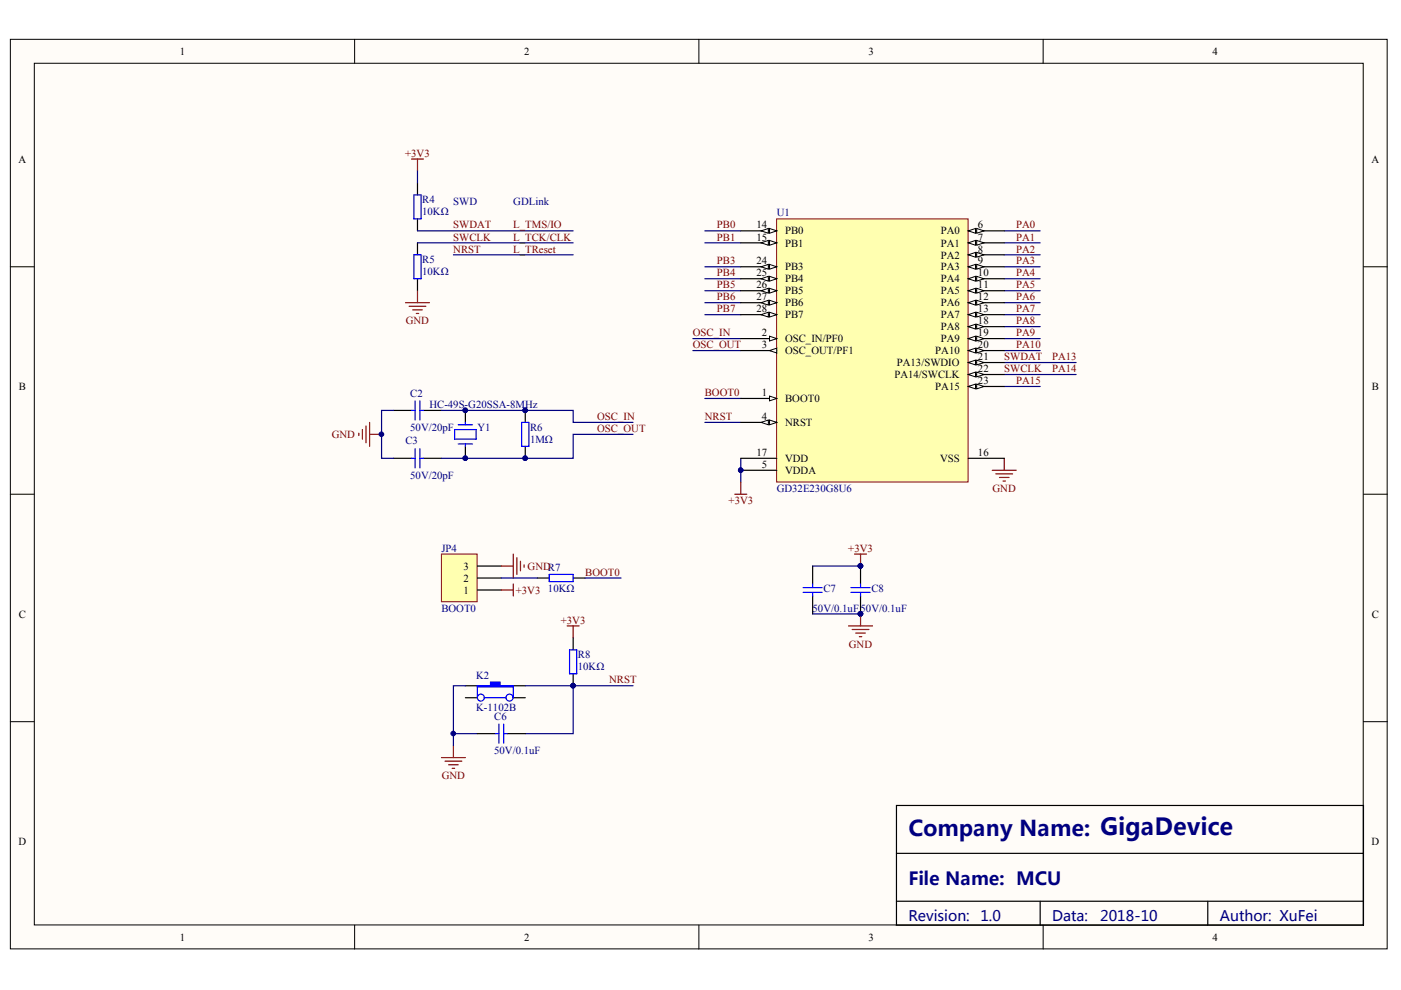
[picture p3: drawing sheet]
<svg xmlns="http://www.w3.org/2000/svg" width="297mm" height="210mm" viewBox="0 0 297 210" stroke-linecap="round" stroke-linejoin="round" font-family="sans-serif">
<defs><g id="words">
<text font-size="4.6" fill="#000080" x="192.6" y="177.2">Company Name: GigaDevice</text>
<text font-size="3.8" fill="#000080" x="192.6" y="187.6">File Name: MCU</text>
<g font-size="3.1" fill="#000080">
<text x="192.6" y="195.4">Revision:</text>
<text x="207.9" y="195.4">1.0</text>
<text x="223.1" y="195.4">Data:</text>
<text x="233.2" y="195.4">2018-10</text>
<text x="258.6" y="195.4">Author: XuFei</text>
</g>
<g font-size="2.3">
<text x="38.1" y="11.6">1</text>
<text x="111.1" y="11.6">2</text>
<text x="184.1" y="11.6">3</text>
<text x="257.1" y="11.6">4</text>
<text x="3.9" y="34.5">A</text>
<text x="290.8" y="34.5">A</text>
<text x="160.4" y="48.4">14</text>
<text x="160.4" y="51">15</text>
<text x="166.5" y="49.7">PB0</text>
<text x="166.5" y="52.3">PB1</text>
<text x="199.4" y="49.7">PA0</text>
<text x="199.4" y="52.3">PA1</text>
<text x="207.3" y="48.4">6</text>
<text x="207.3" y="51">7</text>
<text x="207.3" y="53.5">8</text>
<text x="160.4" y="56.1">24</text>
<text x="160.4" y="58.6">25</text>
<text x="166.5" y="57.3">PB3</text>
<text x="166.5" y="59.9">PB4</text>
<text x="199.4" y="54.8">PA2</text>
<text x="199.4" y="57.3">PA3</text>
<text x="199.4" y="59.9">PA4</text>
<text x="207.3" y="56.1">9</text>
<text x="207.3" y="58.6">10</text>
<text x="160.4" y="61.1">26</text>
<text x="160.4" y="63.7">27</text>
<text x="166.5" y="62.4">PB5</text>
<text x="166.5" y="64.9">PB6</text>
<text x="199.4" y="62.4">PA5</text>
<text x="199.4" y="64.9">PA6</text>
<text x="207.3" y="61.1">11</text>
<text x="207.3" y="63.7">12</text>
<text x="160.4" y="66.2">28</text>
<text x="161.5" y="71.3">2</text>
<text x="166.5" y="67.5">PB7</text>
<text x="199.4" y="67.5">PA7</text>
<text x="199.4" y="70">PA8</text>
<text x="207.3" y="71.3">19</text>
<text x="207.3" y="66.2">13</text>
<text x="207.3" y="68.7">18</text>
<text x="161.5" y="73.8">3</text>
<text x="166.5" y="72.5">OSC_IN/PF0</text>
<text x="166.5" y="75.1">OSC_OUT/PF1</text>
<text x="190.2" y="77.7">PA13/SWDIO</text>
<text x="198.3" y="75.1">PA10</text>
<text x="199.4" y="72.5">PA9</text>
<text x="207.3" y="73.8">20</text>
<text x="207.3" y="76.4">21</text>
<text x="4" y="82.7">B</text>
<text x="161.5" y="84">1</text>
<text x="189.6" y="80.2">PA14/SWCLK</text>
<text x="198.3" y="82.7">PA15</text>
<text x="207.3" y="78.9">22</text>
<text x="207.3" y="81.5">23</text>
<text x="290.9" y="82.7">B</text>
<text x="161.5" y="89.1">4</text>
<text x="166.5" y="85.3">BOOT0</text>
<text x="166.5" y="90.3">NRST</text>
<text x="160.4" y="96.7">17</text>
<text x="161.5" y="99.2">5</text>
<text x="166.5" y="97.9">VDD</text>
<text x="166.5" y="100.5">VDDA</text>
<text x="199.3" y="97.9">VSS</text>
<text x="207.3" y="96.7">16</text>
<text x="98.3" y="125.8">1</text>
<text x="98.3" y="123.3">2</text>
<text x="98.3" y="120.8">3</text>
<text x="4" y="131">C</text>
<text x="290.9" y="131">C</text>
<text x="3.9" y="179.1">D</text>
<text x="290.8" y="179.1">D</text>
<text x="38.1" y="199.5">1</text>
<text x="111.1" y="199.5">2</text>
<text x="184.1" y="199.5">3</text>
<text x="257.1" y="199.5">4</text>
</g>
<g font-size="2.3" fill="#800000">
<text x="85.9" y="33.2">+3V3</text>
<text x="96.1" y="48.4">SWDAT</text>
<text x="96.1" y="51">SWCLK</text>
<text x="96.1" y="53.5">NRST</text>
<text x="108.8" y="48.4">L_TMS/IO</text>
<text x="108.8" y="51">L_TCK/CLK</text>
<text x="108.8" y="53.5">L_TReset</text>
<text x="152" y="51">PB1</text>
<text x="152" y="48.4">PB0</text>
<text x="215.5" y="48.4">PA0</text>
<text x="215.5" y="51">PA1</text>
<text x="215.5" y="53.5">PA2</text>
<text x="152" y="56.1">PB3</text>
<text x="152" y="58.6">PB4</text>
<text x="215.5" y="58.6">PA4</text>
<text x="215.5" y="56.1">PA3</text>
<text x="152" y="61.1">PB5</text>
<text x="152" y="63.7">PB6</text>
<text x="215.5" y="61.1">PA5</text>
<text x="215.5" y="63.7">PA6</text>
<text x="86" y="68.7">GND</text>
<text x="146.9" y="71.3">OSC_IN</text>
<text x="152" y="66.2">PB7</text>
<text x="215.5" y="66.2">PA7</text>
<text x="215.5" y="68.7">PA8</text>
<text x="215.5" y="71.3">PA9</text>
<text x="146.9" y="73.8">OSC_OUT</text>
<text x="212.9" y="76.4">SWDAT</text>
<text x="215.5" y="73.8">PA10</text>
<text x="223.1" y="76.4">PA13</text>
<text x="149.4" y="84">BOOT0</text>
<text x="212.9" y="78.9">SWCLK</text>
<text x="215.5" y="81.5">PA15</text>
<text x="223.1" y="78.9">PA14</text>
<text x="126.6" y="89.1">OSC_IN</text>
<text x="149.4" y="89.1">NRST</text>
<text x="70.3" y="92.9">GND</text>
<text x="126.6" y="91.6">OSC_OUT</text>
<text x="154.5" y="106.8">+3V3</text>
<text x="210.4" y="104.3">GND</text>
<text x="179.8" y="117">+3V3</text>
<text x="109.3" y="125.8">+3V3</text>
<text x="111.9" y="120.8">GNDR7</text>
<text x="124.1" y="122">BOOT0</text>
<text x="118.9" y="132.2">+3V3</text>
<text x="180" y="137.3">GND</text>
<text x="129.1" y="144.9">NRST</text>
<text x="93.7" y="165.2">GND</text>
</g>
<g font-size="2.3" fill="#000080">
<text x="89.5" y="43.1">R4</text>
<text x="89.5" y="45.6">10KΩ</text>
<text x="96.1" y="43.4">SWD</text>
<text x="108.8" y="43.4">GDLink</text>
<text x="164.7" y="45.9">U1</text>
<text x="89.5" y="55.8">R5</text>
<text x="89.5" y="58.4">10KΩ</text>
<text x="87" y="84.2">C2</text>
<text x="91" y="86.5">HC-49S-G20SSA-8MHz</text>
<text x="86" y="94.1">C3</text>
<text x="87" y="91.3">50V/20pF</text>
<text x="101.2" y="91.3">Y1</text>
<text x="112.4" y="91.3">R6</text>
<text x="112.4" y="93.9">1MΩ</text>
<text x="87" y="101.5">50V/20pF</text>
<text x="164.7" y="104.3">GD32E230G8U6</text>
<text x="93.6" y="117">JP4</text>
<text x="116.2" y="125.6">10KΩ</text>
<text x="174.6" y="125.6">C7</text>
<text x="184.7" y="125.6">C8</text>
<text x="93.6" y="129.7">BOOT0</text>
<text x="172.3" y="129.7">50V/0.1uF</text>
<text x="182.5" y="129.7">50V/0.1uF</text>
<text x="101" y="143.9">K2</text>
<text x="122.5" y="139.6">R8</text>
<text x="122.5" y="142.1">10KΩ</text>
<text x="101" y="150.7">K-1102B</text>
<text x="104.8" y="152.8">C6</text>
<text x="104.8" y="159.9">50V/0.1uF</text>
</g>
</g></defs>
<g fill="#fffcf8" stroke="#000" stroke-width=".21">
<path d="M2.2 8.3h291.9v192.9h-291.9z"/>
<path d="M7.3 13.4h281.7v182.7h-281.7z"/>
</g>
<path d="M75.2 8.3v5.1M148.2 8.3v5.1M221.2 8.3v5.1M2.2 56.6h5.1M289.1 56.6h5.1M2.2 104.8h5.1M289.1 104.8h5.1M2.2 153h5.1M289.1 153h5.1M75.2 196.2v5M148.2 196.2v5M221.2 196.2v5" fill="none" stroke="#000" stroke-width=".21"/>
<g fill="none" stroke="#000" stroke-width=".25">
<path d="M83.4 87h3.8M83.4 97.2h3.8M89.8 87h3.8M89.8 97.2h3.8M98.7 87v2.6M98.7 94.6v2.6M113.9 122.6h2.5M121.5 135.2v2.6M121.5 122.6h2.6M98.7 145.4h2.5M98.7 147.9h2.5M101.2 155.6h3.8"/>
<path d="M107.6 155.6h3.8M108.8 145.4h2.6M108.8 147.9h2.6M121.5 142.9v2.5M190.1 170.8h99v25.4h-99zM190.1 180.9h99M190.1 191.1h99M220.5 191.1v5.1M256.1 191.1v5.1"/>
</g>
<g fill="none" stroke="#000080" stroke-width=".25">
<path d="M149.4 48.9h7.7M149.4 51.5h7.7M212.9 48.9h7.6M212.9 51.5h7.6M212.9 54h7.6M212.9 56.6h7.6M212.9 59.1h7.6M149.4 61.6h7.7M149.4 64.2h7.7M149.4 66.7h7.7M212.9 61.6h7.6M212.9 64.2h7.6"/>
<path d="M212.9 66.7h7.6M212.9 71.8h7.6M212.9 74.3h7.6M83.4 87h-2.5v10.2h2.5M149.4 84.5h7.7M149.4 89.6h7.7M96.1 155.6h5.1M98.7 145.4h-2.6v12.7M111.4 145.4h22.8M121.5 145.4v10.2h-10.1"/>
</g>
<g fill="none" stroke="#00f" stroke-width=".25">
<path d="M87.2 87h.8M87.2 97.2h.8M88 85v4.1M88 95.1v4.1M89 87h.8M89 85v4.1M89 95.1v4.1M89 97.2h.8M96.4 91.1h4.6v2h-4.6zM97.1 90.1h3.1M97.1 94.1h3.1M98.7 89.6v.5"/>
<path d="M98.7 94.1v.5M116.4 121.8h5.1v1.5h-5.1zM120.8 137.8h1.5v5.1h-1.5zM101.2 145.4v2.5M102.7 147.9h4.6M105 155.6h.8M105.8 153.5v4.1M106.8 155.6h.8M106.8 153.5v4.1M108.8 145.4v2.5"/>
<circle cx="101.9" cy="147.9" r=".74"/>
<circle cx="108" cy="147.9" r=".74"/>
</g>
<g fill="#000080" stroke="#000080" stroke-width=".21">
<circle cx="98.6" cy="97.1" r=".48"/>
<circle cx="98.6" cy="87" r=".48"/>
<circle cx="80.9" cy="92.1" r=".49"/>
<circle cx="96.1" cy="155.5" r=".49"/>
<circle cx="121.5" cy="145.4" r=".48"/>
</g>
<path d="M76.1 91.8v.6M76.8 91.1v2M77.6 90.3v3.6M78.4 89.6v5M78.4 92.1h2.5M120.3 132.7h2.5M121.5 132.7v2.5M96.1 158.1v2.5M93.6 160.6h5.1M94.4 161.4h3.5M95.1 162.1h2M95.9 162.9h.5" fill="none" stroke="#800000" stroke-width=".25"/>
<path d="M101.2 145.4h2.8v-.8h2v.8h2.8v.3h-7.6z" fill-rule="evenodd" fill="#00f" stroke="#00f" stroke-width=".25"/>
<path d="M93.6 117.5h7.6v10.1h-7.6z" fill="#ffffb0" stroke="#800000" stroke-width=".21"/>
<g fill="none" stroke="#000" stroke-width=".25">
<path d="M88.5 38.8v2.5M88.5 46.4v2.5M88.5 51.5v2.5M88.5 59.1v2.5M111.4 87v2.6M111.4 94.6v2.6M101.2 125.1h5.1M101.2 122.6h5.1M101.2 120h5.1M172.3 120v3.8M172.3 126.4v3.8M182.5 120v3.8"/>
<path d="M182.5 126.4v3.8"/>
</g>
<g fill="none" stroke="#800000" stroke-width=".25">
<path d="M87.2 33.7h2.6M88.5 33.7v2.6M86 64.2h5.1M86.7 64.9h3.6M87.5 65.7h2M88.3 66.5h.5M88.5 61.6v2.6M210.4 99.7h5.1M212.9 97.2v2.5M108.8 117.5v5.1M109.6 118.2v3.6M110.3 119v2"/>
<path d="M111.1 119.8v.5M155.8 104.8h2.5M157.1 102.2v2.6M181.2 117.5h2.5M182.5 117.5v2.5M211.1 100.5h3.6M211.9 101.2h2M212.7 102h.5M106.3 120h2.5M106.3 125.1h2.5M108.8 123.8v2.6M179.9 132.7h5.1"/>
<path d="M180.7 133.5h3.5M181.4 134.2h2.1M182.2 135h.5M182.5 130.2v2.5"/>
</g>
<g fill="none" stroke="#000080" stroke-width=".25">
<path d="M88.5 36.3v2.5M88.5 48.9h33M88.5 51.5h33M96.1 54h25.4M149.4 56.6h7.7M149.4 59.1h7.7M146.9 71.8h10.2M146.9 74.3h10.2M212.9 79.4h15.2M212.9 76.9h15.2M212.9 69.3h7.6M93.6 87h27.9v2.6h12.7"/>
<path d="M134.2 92.1h-12.7v5.1h-27.9M157.1 97.2v5M212.9 81.9h7.6M106.3 122.6h7.6M124.1 122.6h7.6M172.3 130.2h10.2M172.3 120h10.2"/>
</g>
<path d="M87.8 54h1.5v5.1h-1.5zM87.8 41.3h1.5v5.1h-1.5zM110.6 89.6h1.5v5h-1.5zM170.3 124.6h4M170.3 125.6h4M172.3 123.8v.8M172.3 125.6v.8M180.4 124.6h4.1M180.4 125.6h4.1M182.5 123.8v.8M182.5 125.6v.8" fill="none" stroke="#00f" stroke-width=".25"/>
<g fill="#000080" stroke="#000080" stroke-width=".21">
<circle cx="182.4" cy="130.1" r=".48"/>
<circle cx="182.4" cy="120" r=".48"/>
<circle cx="111.3" cy="97.1" r=".48"/>
<circle cx="111.3" cy="87" r=".48"/>
</g>
<path d="M164.7 46.4h40.5v55.8h-40.5z" fill="#ffffb0" stroke="#800000" stroke-width=".21"/>
<path d="M157.1 84.5h7.6" fill="none" stroke="#000" stroke-width=".25"/>
<path d="M163.2 84l1.5 .5-1.5 .5z" fill="#fffcf8" stroke="#000" stroke-width=".21"/>
<path d="M157.1 89.6h7.6" fill="none" stroke="#000" stroke-width=".25"/>
<g fill="#fffcf8" stroke="#000" stroke-width=".21">
<path d="M163.2 89.1l1.5 .5-1.5 .5z"/>
<path d="M161.4 89.6l1.5-.5v1z"/>
</g>
<path d="M157.1 71.8h7.6" fill="none" stroke="#000" stroke-width=".25"/>
<path d="M163.2 71.3l1.5 .5-1.5 .5z" fill="#fffcf8" stroke="#000" stroke-width=".21"/>
<path d="M157.1 74.3h7.6" fill="none" stroke="#000" stroke-width=".25"/>
<path d="M163.2 74.3l1.5-.5v1z" fill="#fffcf8" stroke="#000" stroke-width=".21"/>
<path d="M205.3 48.9h7.6" fill="none" stroke="#000" stroke-width=".25"/>
<g fill="#fffcf8" stroke="#000" stroke-width=".21">
<path d="M205.3 48.9l1.5-.5v1.1z"/>
<path d="M207.1 48.4l1.5 .5-1.5 .6z"/>
</g>
<path d="M205.3 51.5h7.6" fill="none" stroke="#000" stroke-width=".25"/>
<g fill="#fffcf8" stroke="#000" stroke-width=".21">
<path d="M205.3 51.5l1.5-.5v1z"/>
<path d="M207.1 51l1.5 .5-1.5 .5z"/>
</g>
<path d="M205.3 74.3h7.6" fill="none" stroke="#000" stroke-width=".25"/>
<g fill="#fffcf8" stroke="#000" stroke-width=".21">
<path d="M205.3 74.3l1.5-.5v1z"/>
<path d="M207.1 73.8l1.5 .5-1.5 .5z"/>
</g>
<path d="M205.3 71.8h7.6" fill="none" stroke="#000" stroke-width=".25"/>
<g fill="#fffcf8" stroke="#000" stroke-width=".21">
<path d="M205.3 71.8l1.5-.5v1z"/>
<path d="M207.1 71.3l1.5 .5-1.5 .5z"/>
</g>
<path d="M205.3 76.9h7.6" fill="none" stroke="#000" stroke-width=".25"/>
<g fill="#fffcf8" stroke="#000" stroke-width=".21">
<path d="M205.3 76.9l1.5-.5v1z"/>
<path d="M207.1 76.4l1.5 .5-1.5 .5z"/>
</g>
<path d="M205.3 79.4h7.6" fill="none" stroke="#000" stroke-width=".25"/>
<g fill="#fffcf8" stroke="#000" stroke-width=".21">
<path d="M205.3 79.4l1.5-.5v1z"/>
<path d="M207.1 78.9l1.5 .5-1.5 .5z"/>
</g>
<path d="M205.3 81.9h7.6" fill="none" stroke="#000" stroke-width=".25"/>
<g fill="#fffcf8" stroke="#000" stroke-width=".21">
<path d="M205.3 81.9l1.5-.5v1.1z"/>
<path d="M207.1 81.4l1.5 .5-1.5 .6z"/>
</g>
<path d="M205.3 54h7.6" fill="none" stroke="#000" stroke-width=".25"/>
<g fill="#fffcf8" stroke="#000" stroke-width=".21">
<path d="M205.3 54l1.5-.5v1z"/>
<path d="M207.1 53.5l1.5 .5-1.5 .5z"/>
</g>
<path d="M205.3 56.6h7.6" fill="none" stroke="#000" stroke-width=".25"/>
<g fill="#fffcf8" stroke="#000" stroke-width=".21">
<path d="M205.3 56.6l1.5-.5v1z"/>
<path d="M207.1 56.1l1.5 .5-1.5 .5z"/>
</g>
<path d="M205.3 59.1h7.6" fill="none" stroke="#000" stroke-width=".25"/>
<g fill="#fffcf8" stroke="#000" stroke-width=".21">
<path d="M205.3 59.1l1.5-.5v1z"/>
<path d="M207.1 58.6l1.5 .5-1.5 .5z"/>
</g>
<path d="M205.3 61.6h7.6" fill="none" stroke="#000" stroke-width=".25"/>
<g fill="#fffcf8" stroke="#000" stroke-width=".21">
<path d="M205.3 61.6l1.5-.5v1z"/>
<path d="M207.1 61.1l1.5 .5-1.5 .5z"/>
</g>
<path d="M205.3 64.2h7.6" fill="none" stroke="#000" stroke-width=".25"/>
<g fill="#fffcf8" stroke="#000" stroke-width=".21">
<path d="M205.3 64.2l1.5-.5v1z"/>
<path d="M207.1 63.7l1.5 .5-1.5 .5z"/>
</g>
<path d="M205.3 66.7h7.6" fill="none" stroke="#000" stroke-width=".25"/>
<g fill="#fffcf8" stroke="#000" stroke-width=".21">
<path d="M205.3 66.7l1.5-.5v1z"/>
<path d="M207.1 66.2l1.5 .5-1.5 .5z"/>
</g>
<path d="M157.1 48.9h7.6M157.1 97.2h7.6" fill="none" stroke="#000" stroke-width=".25"/>
<g fill="#fffcf8" stroke="#000" stroke-width=".21">
<path d="M163.2 48.4l1.5 .5-1.5 .6z"/>
<path d="M161.4 48.9l1.5-.5v1.1z"/>
</g>
<path d="M157.1 51.5h7.6" fill="none" stroke="#000" stroke-width=".25"/>
<g fill="#fffcf8" stroke="#000" stroke-width=".21">
<path d="M163.2 51l1.5 .5-1.5 .5z"/>
<path d="M161.4 51.5l1.5-.5v1z"/>
</g>
<path d="M157.1 56.6h7.6" fill="none" stroke="#000" stroke-width=".25"/>
<g fill="#fffcf8" stroke="#000" stroke-width=".21">
<path d="M163.2 56.1l1.5 .5-1.5 .5z"/>
<path d="M161.4 56.6l1.5-.5v1z"/>
</g>
<path d="M157.1 59.1h7.6" fill="none" stroke="#000" stroke-width=".25"/>
<g fill="#fffcf8" stroke="#000" stroke-width=".21">
<path d="M163.2 58.6l1.5 .5-1.5 .5z"/>
<path d="M161.4 59.1l1.5-.5v1z"/>
</g>
<path d="M157.1 61.6h7.6" fill="none" stroke="#000" stroke-width=".25"/>
<g fill="#fffcf8" stroke="#000" stroke-width=".21">
<path d="M163.2 61.1l1.5 .5-1.5 .5z"/>
<path d="M161.4 61.6l1.5-.5v1z"/>
</g>
<path d="M157.1 64.2h7.6" fill="none" stroke="#000" stroke-width=".25"/>
<g fill="#fffcf8" stroke="#000" stroke-width=".21">
<path d="M163.2 63.7l1.5 .5-1.5 .5z"/>
<path d="M161.4 64.2l1.5-.5v1z"/>
</g>
<path d="M157.1 66.7h7.6" fill="none" stroke="#000" stroke-width=".25"/>
<g fill="#fffcf8" stroke="#000" stroke-width=".21">
<path d="M163.2 66.2l1.5 .5-1.5 .5z"/>
<path d="M161.4 66.7l1.5-.5v1z"/>
</g>
<path d="M205.3 69.3h7.6M157.1 99.7h7.6M205.3 97.2h7.6" fill="none" stroke="#000" stroke-width=".25"/>
<circle cx="157" cy="99.7" r=".48" fill="#000080" stroke="#000080" stroke-width=".21"/>
<g fill="#fffcf8" stroke="#000" stroke-width=".21">
<path d="M205.3 69.3l1.5-.6v1.1z"/>
<path d="M207.1 68.7l1.5 .6-1.5 .5z"/>
</g>
<circle cx="157" cy="99.7" r=".48" fill="#000080" stroke="#000080" stroke-width=".21"/>
<use href="#words"/>
</svg>
